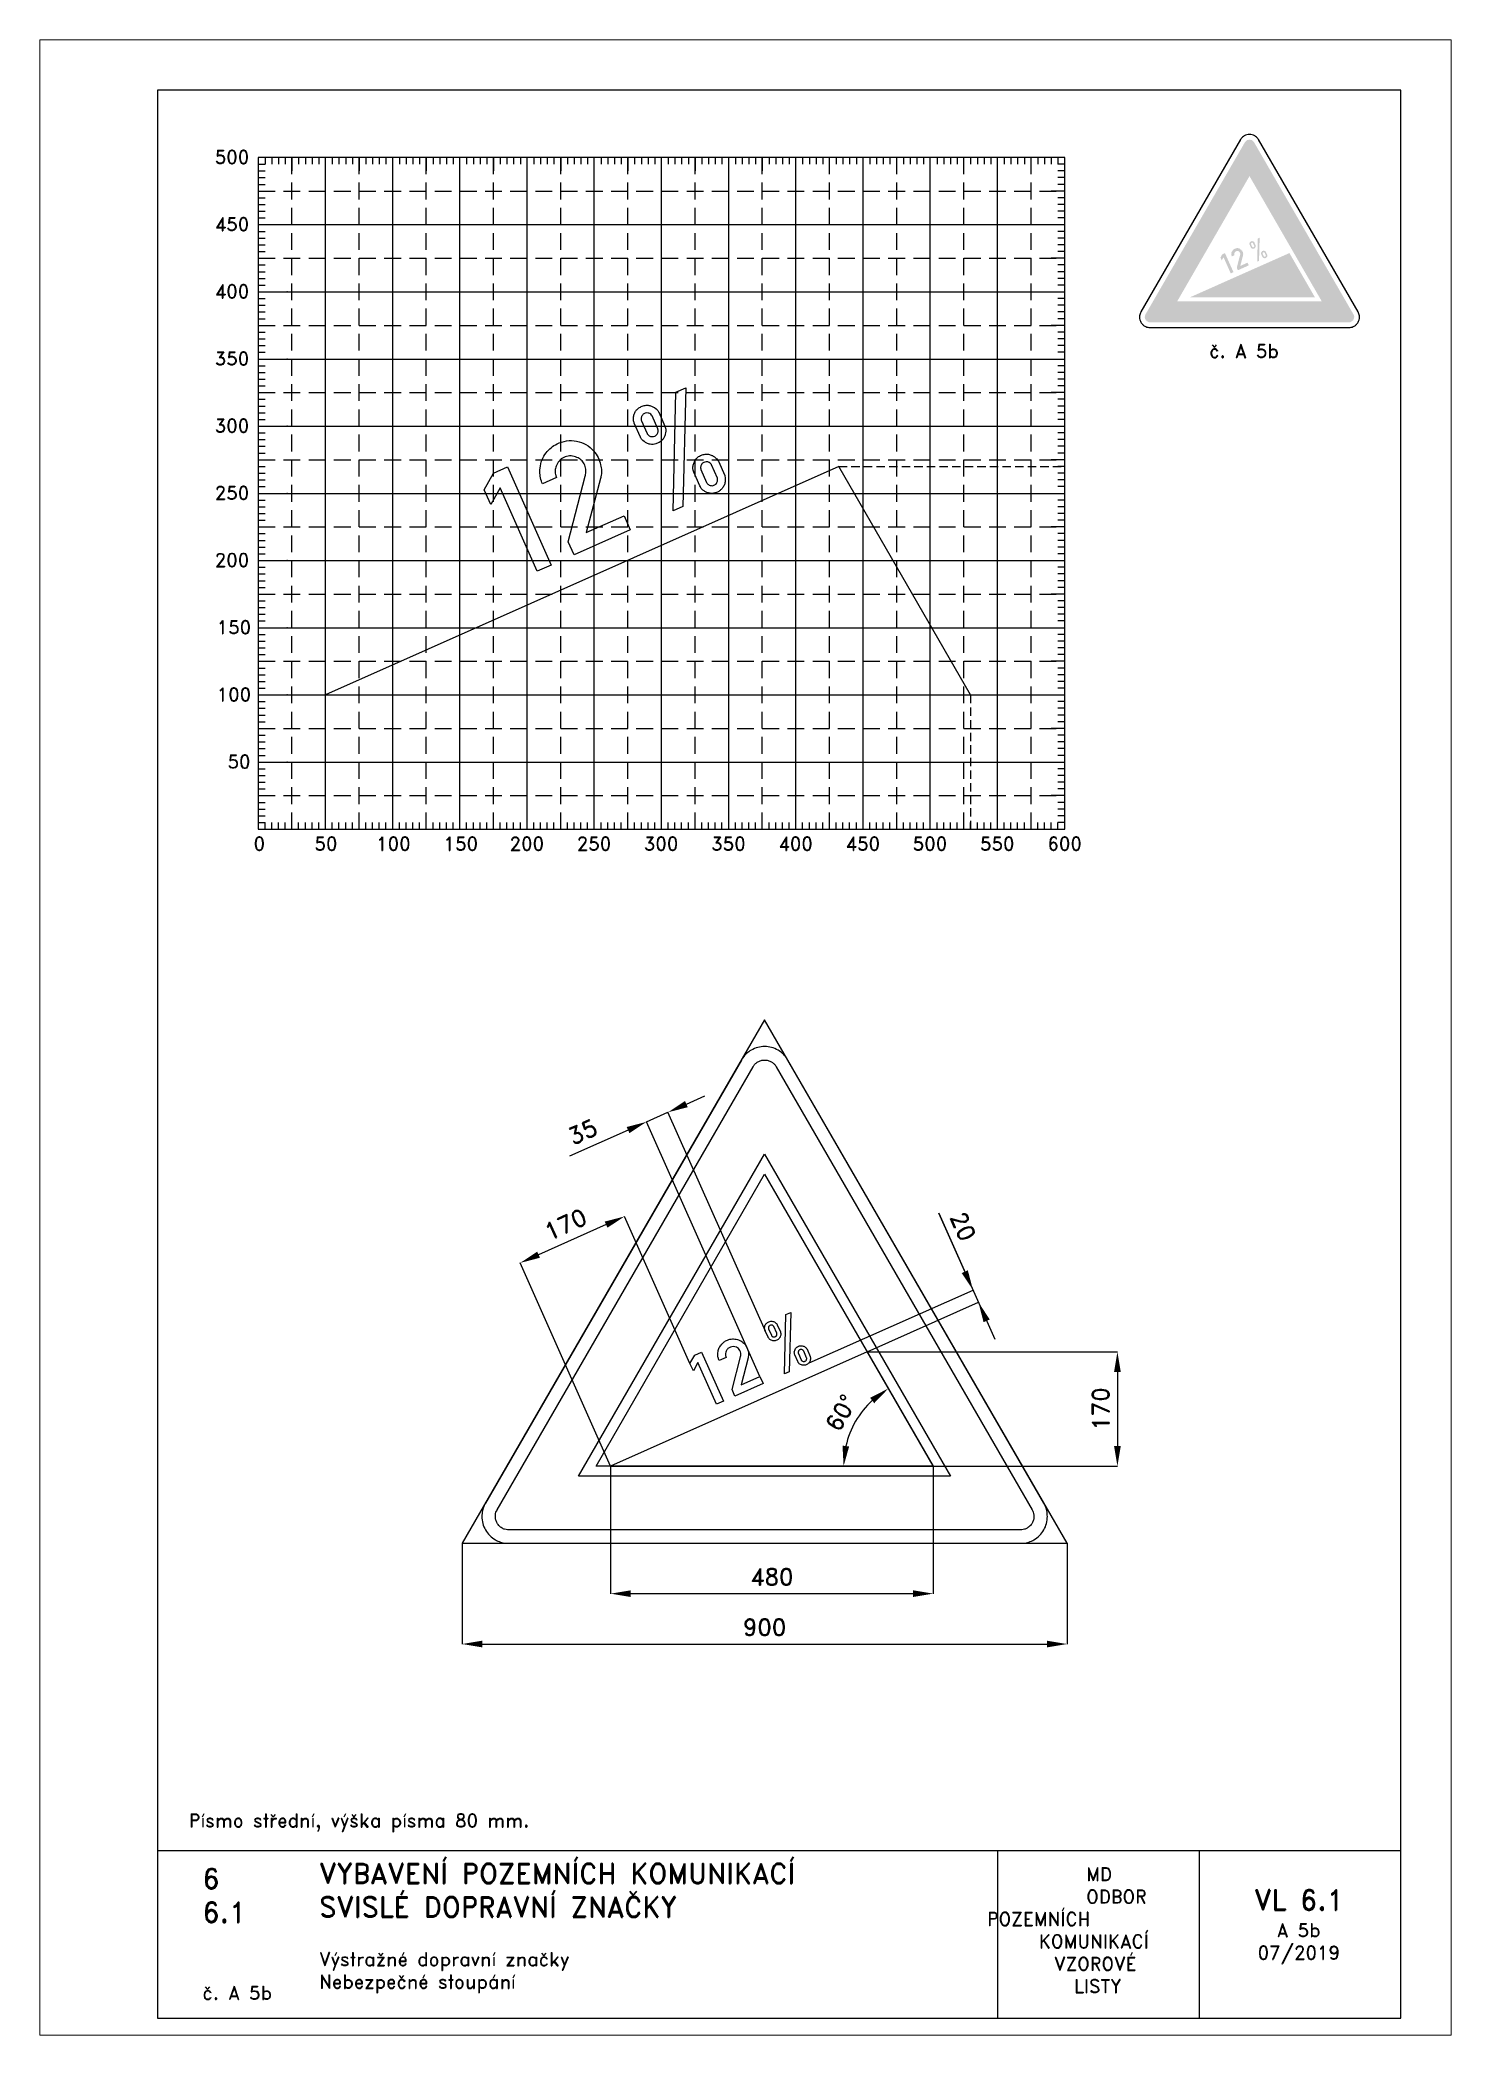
# Paper-space layout 'A 5b' of a CAD drawing. Header units: millimetres. Extents: x 0 to 210, y 0 to 297.
# The model-space entities are those that its viewports show. They can reach past a viewport. Long polylines and large blocks are cut down to what shows.
import ezdxf

# ---------------------------------------------------------------- set-up
doc = ezdxf.new("R2010")
doc.units = ezdxf.units.MM
doc.header["$LTSCALE"] = 5
doc.linetypes.add('ČÁRKOVANÁX2', pattern=[1.5, 1, -0.5])
for name, color, linetype in [('Kóty', 2, 'Continuous'), ('Pomocná', 2, 'Continuous'), ('Rozpiska', 7, 'Continuous'), ('Značka', 7, 'Continuous')]:
    doc.layers.add(name, color=color, linetype=linetype)
doc.layers.add('Rámeček', color=6, linetype='Continuous', plot=False)
doc.styles.get("Standard").update_dxf_attribs({"font": 'romand.shx', "height": 25})
doc.dimstyles.get("Standard").update_dxf_attribs({"dimtxt": 25, "dimasz": 30, "dimexe": 0.18, "dimexo": 0.0625, "dimgap": 12.5, "dimtad": 1, "dimdec": 0, "dimzin": 0, "dimdsep": 46, "dimtxsty": 'Standard', "dimcen": 0.09, "dimadec": 0, "dimazin": 0, "dimtfac": 1, "dimtdec": 0, "dimtofl": 0, "dimtmove": 0, "dimatfit": 3, "dimfxl": 1, "dimtolj": 1, "dimtzin": 0, "dimarcsym": 0})

psp = doc.layouts.new('A 5b')

# ---------------------------------------------------------------- texts
at = {"layer": 'Pomocná', "char_height": 2, "attachment_point": 1}
for s, insert in [('\\pi1.41968;500', (24.59, 280.57)), ('\\pi1.41968;450', (24.59, 270.57)), ('\\pi1.41968;400', (24.59, 260.57)), ('\\pi1.41968;350', (24.59, 250.57)), ('\\pi1.41968;300', (24.59, 240.57)), ('\\pi1.41968;250', (24.59, 230.57)), ('\\pi1.41968;200', (24.59, 220.57)), ('\\pi1.70539;150', (24.59, 210.57)), ('\\pi1.70539;100', (24.59, 200.57)), ('\\pi3.32444;50', (24.59, 190.57)), ('\\pi2.6146;0', (29.18, 178.35)), ('\\pi1.66222;50', (39.19, 178.35)), ('\\pi0.85269;100', (49.18, 178.35)), ('\\pi0.85269;150', (59.21, 178.35)), ('\\pi0.70984;200', (69.18, 178.35)), ('\\pi0.70984;250', (79.17, 178.35)), ('\\pi0.70984;300', (89.16, 178.35)), ('\\pi0.70984;350', (99.18, 178.35)), ('\\pi0.70984;400', (109.17, 178.35)), ('\\pi0.70984;450', (119.18, 178.35)), ('\\pi0.70984;500', (129.17, 178.35)), ('\\pi0.70984;550', (139.18, 178.35)), ('\\pi0.75746;600', (149.17, 178.35))]:
    psp.add_mtext_dynamic_manual_height_columns(s, width=6.5625, gutter_width=100, heights=[0], dxfattribs=dict(at, insert=insert))
at = {"layer": 'Rozpiska', "color": 7, "attachment_point": 1}
for s, width, heights, insert, char_height in [('{\\C6;č. A 5b}', 12.0077, [2.67], (174, 251.69), 2), ('Písmo střední, výška písma 80 mm.', 62.019, [0], (22.18, 32.94), 2), ('6', 149.0422, [0], (24.17, 24.77), 3), ('{\\C6;VYBAVENÍ POZEMNÍCH KOMUNIKACÍ\\P}SVISLÉ DOPRAVNÍ ZNAČKY{\\H1.34524x; }', 149.0422, [0], (41.56, 25.56), 3), ('\\pi14.7414;{\\C6;MD\\P\\pi2.36044;}ODBOR POZEMNÍCH{\\H1.57143x; }\\P\\pi7.69378;KOMUNIKACÍ{\\H1.5x; }\\P\\pi9.97949;{\\C6;VZOROVÉ\\H1.47619x; \\H0.67742x;\\P\\pi12.93187;LISTY\\H1.26984x; }', 33.1018, [0], (140.95, 24.95), 2), ('\\pi1.03113;{\\H1.5x;\\C6;VL 6.1\\P\\pi4.41206;\\H0.66667x;A 5b\\H1.66666x; \\H0.6x;\\P\\pi1.5549;07/2019\\H1.80159x; }', 16.0623, [0], (179.66, 21.61), 2), ('6.1', 149.0422, [0], (24.17, 19.78), 3), ('{\\C6;Výstražné dopravní značky\\P}Nebezpečné stoupání{\\H1.83333x; }', 149.0422, [0], (41.56, 12.29), 2), ('{\\C6;č. A 5b}', 12.3298, [2.67], (24.17, 7.28), 2)]:
    psp.add_mtext_dynamic_manual_height_columns(s, width=width, gutter_width=100, heights=heights, dxfattribs=dict(at, insert=insert, char_height=char_height))

msp = doc.modelspace()

# ---------------------------------------------------------------- texts
at = {"layer": 'Kóty', "char_height": 25, "attachment_point": 5}
for s, insert, rotation in [('\\A1;35', (150, 612.5), 23.9966), ('\\A1;170', (124.4, 474.9), 23.9986), ('\\A1;20', (715.9, 471.8), 293.9986)]:
    msp.add_mtext(s, dxfattribs=dict(at, insert=insert, rotation=rotation))

# ---------------------------------------------------------------- blocks, each defined once
blk = doc.blocks.new('*D0')
at = {"layer": 'Defpoints', "color": 0, "transparency": 16777216}
for p in [(-29.3, 0.1), (870.7, 0.1), (870.7, -149.9)]:
    blk.add_point(p, dxfattribs=at)
at = {"layer": 'Kóty', "color": 0, "lineweight": -2, "transparency": 16777216}
for p, q in [((-29.3, 0), (-29.3, -150.1)), ((870.7, 0), (870.7, -150.1)), ((0.7, -149.9), (840.7, -149.9))]:
    blk.add_line(p, q, dxfattribs=at)
at = {"layer": 'Kóty', "color": 0, "transparency": 16777216}
for points in [[(0.7, -144.9), (0.7, -154.9), (-29.3, -149.9)], [(840.7, -144.9), (840.7, -154.9), (870.7, -149.9)]]:
    blk.add_solid(points, dxfattribs=at)
at = {"layer": 'Kóty', "color": 0, "transparency": 16777216, "insert": (420.7, -124.9), "char_height": 25, "attachment_point": 5}
blk.add_mtext('\\A1;900', dxfattribs=at)
blk = doc.blocks.new('*D1')
at = {"layer": 'Defpoints', "color": 0, "transparency": 16777216}
for p in [(573.4, 285), (671.5, 115), (945.7, 115)]:
    blk.add_point(p, dxfattribs=at)
at = {"layer": 'Kóty', "color": 0, "lineweight": -2, "transparency": 16777216}
for p, q in [((573.4, 285), (945.9, 285)), ((945.7, 255), (945.7, 145)), ((671.6, 115), (945.9, 115))]:
    blk.add_line(p, q, dxfattribs=at)
at = {"layer": 'Kóty', "color": 0, "transparency": 16777216}
for points in [[(940.7, 255), (950.7, 255), (945.7, 285)], [(940.7, 145), (950.7, 145), (945.7, 115)]]:
    blk.add_solid(points, dxfattribs=at)
at = {"layer": 'Kóty', "color": 0, "transparency": 16777216, "insert": (920.7, 200), "char_height": 25, "attachment_point": 5, "rotation": 90}
blk.add_mtext('\\A1;170', dxfattribs=at)
blk = doc.blocks.new('*D2')
at = {"layer": 'Defpoints', "color": 0, "transparency": 16777216}
for p in [(191.5, 115), (671.5, 115), (671.5, -74.9)]:
    blk.add_point(p, dxfattribs=at)
at = {"layer": 'Kóty', "color": 0, "lineweight": -2, "transparency": 16777216}
for p, q in [((191.5, 114.9), (191.5, -75.1)), ((671.5, 114.9), (671.5, -75.1)), ((221.5, -74.9), (641.5, -74.9))]:
    blk.add_line(p, q, dxfattribs=at)
at = {"layer": 'Kóty', "color": 0, "transparency": 16777216}
for points in [[(221.5, -69.9), (221.5, -79.9), (191.5, -74.9)], [(641.5, -69.9), (641.5, -79.9), (671.5, -74.9)]]:
    blk.add_solid(points, dxfattribs=at)
at = {"layer": 'Kóty', "color": 0, "transparency": 16777216, "insert": (431.5, -49.9), "char_height": 25, "attachment_point": 5}
blk.add_mtext('\\A1;480', dxfattribs=at)
blk = doc.blocks.new('*D3')
at = {"layer": 'Defpoints', "color": 0, "transparency": 16777216}
for p in [(573.4, 285), (569.4, 200.7), (191.5, 115), (671.5, 115), (671.5, 115)]:
    blk.add_point(p, dxfattribs=at)
at = {"layer": 'Kóty', "color": 0, "lineweight": -2, "transparency": 16777216}
blk.add_arc((671.5, 115), 133.3, 132.9189, 167.081, dxfattribs=at)
at = {"layer": 'Kóty', "color": 0, "transparency": 16777216}
for points in [[(577.8, 216.7), (583.7, 208.6), (604.9, 230.5)], [(546.5, 144.2), (536.6, 145.4), (538.2, 115)]]:
    blk.add_solid(points, dxfattribs=at)
at = {"layer": 'Kóty', "color": 0, "transparency": 16777216, "insert": (534.4, 194.2), "char_height": 25, "attachment_point": 5, "rotation": 59.9999}
blk.add_mtext('\\A1;60°', dxfattribs=at)

# ---------------------------------------------------------------- dimensions: what is measured, and where the dimension line sits
at = {"layer": 'Kóty'}
dim = msp.add_angular_dim_2l(base=(569.4, 200.7), line1=((671.5, 115), (573.4, 285)), line2=((191.5, 115), (671.5, 115)), dimstyle='Standard', dxfattribs=at)
dim.commit()
dim.dimension.update_dxf_attribs({"geometry": '*D3', "text_midpoint": (534.4, 194.2)})
dim = msp.add_linear_dim(base=(945.7, 115), p1=(573.4, 285), p2=(671.5, 115), angle=90, dimstyle='Standard', dxfattribs=at)
dim.commit()
dim.dimension.update_dxf_attribs({"geometry": '*D1', "text_midpoint": (920.7, 200)})
for base, p1, p2, picture, middle in [((671.5, -74.9), (191.5, 115), (671.5, 115), '*D2', (431.5, -49.9)), ((870.7, -149.9), (-29.3, 0.1), (870.7, 0.1), '*D0', (420.7, -124.9))]:
    dim = msp.add_linear_dim(base=base, p1=p1, p2=p2, dimstyle='Standard', dxfattribs=at)
    dim.commit()
    dim.dimension.update_dxf_attribs({"geometry": picture, "text_midpoint": middle})

# ---------------------------------------------------------------- linework, layer by layer
at = {"layer": 'Kóty'}
for p, q in [((304.2, 653.8), (331.6, 666)), ((413.6, 248.3), (244.8, 627.5)), ((421.8, 315.9), (276.8, 641.8)), ((217.4, 615.2), (130.2, 576.3)), ((309.6, 267.7), (212.1, 486.7)), ((679.7, 491.6), (763.3, 303.9)), ((718.6, 404.4), (679.7, 491.6)), ((184.8, 474.4), (84.3, 429.6)), ((191.5, 115), (56.8, 417.6)), ((487.2, 268.5), (730.9, 377)), ((573.4, 285), (739.1, 358.8))]:
    msp.add_line(p, q, dxfattribs=at)
msp.add_lwpolyline([(244.9, 627.4), (276.8, 641.6)], dxfattribs=at)
for points in [[(302.2, 658.4), (306.3, 649.2), (276.8, 641.6)], [(215.4, 619.7), (219.5, 610.6), (244.9, 627.4)], [(182.7, 478.9), (186.8, 469.8), (212.2, 486.6)], [(82.3, 434.2), (86.3, 425.1), (56.9, 417.4)], [(723.1, 406.4), (714, 402.3), (730.8, 377)], [(755.7, 333.3), (746.5, 329.2), (738.9, 358.7)]]:
    msp.add_solid(points, dxfattribs=at)
at = {"layer": 'Značka', "color": 6, "linetype": 'ČÁRKOVANÁX2', "ltscale": 2.5}
for points in [[(870.7, 0.1), (420.7, 779.5), (-29.3, 0.1)], [(169.9, 115), (420.7, 549.4), (671.5, 115)]]:
    msp.add_lwpolyline(points, close=True, dxfattribs=at)
at = {"layer": 'Značka', "color": 5}
for points in [[(836.1, 60), (455.4, 719.4), (454.2, 721.2, 0.010748), (453.1, 722.9, 0.055773), (447.5, 729.2, 0.055979), (440.7, 734.1, 0.069561), (431.1, 738.1, 0.069791), (420.7, 739.4, 0.069502), (410.4, 738.1, 0.067732), (400.7, 734.1, 0.055944), (393.9, 729.2, 0.061133), (388.4, 722.9, 0.012257), (387.2, 721.2), (386.1, 719.4), (5.4, 60, 0.003576), (4.4, 58.1, 0.010722), (3.5, 56.3, 0.055711), (0.8, 48.4, 0.055985), (0, 40, 0.069591), (1.3, 29.6, 0.069767), (5.4, 20, 0.069481), (11.7, 11.7, 0.067775), (20, 5.4, 0.055964), (27.6, 1.9, 0.061097), (35.8, 0.2, 0.01224), (37.9, 0.1, 0.004081), (40, 0), (801.4, 0, 0.003581), (803.5, 0.1, 0.010743), (805.6, 0.2, 0.055797), (813.8, 1.9, 0.055991), (821.4, 5.4, 0.069582), (829.8, 11.7, 0.069787), (836.1, 20, 0.069497), (840.1, 29.6, 0.067792), (841.4, 40, 0.055928), (840.6, 48.4, 0.060939), (838, 56.3), (837.1, 58.1), (836.1, 60)], [(421.2, 317.2), (421.1, 317.7), (420.9, 318.2, -0.046851), (420.7, 319.8, -0.0422), (420.7, 321.4, -0.062855), (421.2, 323.9, -0.069999), (422.3, 326.1, -0.067461), (423.8, 327.9, -0.059915), (425.8, 329.3, -0.072652), (428.6, 330.4, -0.081725), (431.5, 330.5, -0.070068), (434, 330, -0.061083), (436.3, 328.9), (437.6, 327.8, -0.053245), (438.7, 326.6), (439, 326.2), (439.2, 325.8), (439.4, 325.6), (439.5, 325.3), (444.1, 314.9), (444.2, 314.6), (444.3, 314.3, -0.046062), (444.6, 312.8, -0.039721), (444.7, 311.2, -0.055107), (444.4, 309, -0.05969), (443.6, 306.9, -0.061736), (442.3, 305, -0.060308), (440.6, 303.4, -0.047157), (439.1, 302.5), (437.4, 301.9, -0.058403), (435.2, 301.5, -0.061911), (433, 301.6, -0.066264), (430.6, 302.3, -0.060952), (428.5, 303.6), (427.6, 304.4), (426.8, 305.4), (426.4, 305.9), (426.1, 306.4), (426, 306.6), (425.8, 306.9), (421.2, 317.2)], [(376.5, 219.3), (372.2, 229), (384.8, 277.7), (384.9, 278.5), (385.1, 279.2, 0.082994), (385.2, 283.1, 0.094403), (383.9, 286.9, 0.09216), (381.7, 289.8, 0.084059), (378.7, 291.8, 0.098146), (374.3, 292.8, 0.106032), (369.9, 292.1, 0.106168), (366.1, 289.9, 0.099948), (363.5, 286.2, 0.083736), (362.5, 282.7, 0.091648), (362.7, 279.1, 0.02614), (363, 277.9), (363.4, 276.8), (353, 272.1), (352.6, 273.1), (352.2, 274.1, -0.059426), (351.1, 278.9, -0.058234), (351.2, 283.8, -0.07215), (352.6, 289.9, -0.072234), (355.8, 295.2, -0.061487), (359.4, 299, -0.059942), (363.8, 301.8, -0.08306), (370.9, 304, -0.087039), (378.3, 303.8, -0.08778), (385.4, 301.3, -0.087808), (391.1, 296.5, -0.068503), (394.3, 291.7, -0.062434), (396.2, 286.2, -0.050701), (396.8, 281.8, -0.061844), (396.4, 277.4), (396.3, 276.7), (396.1, 276), (385.6, 235.8), (413.6, 248.3), (418.3, 237.8), (376.5, 219.3)], [(426.6, 319.1), (430.7, 310), (430.8, 309.7), (431, 309.4), (431.6, 308.5, 0.071801), (432.4, 307.8, 0.080224), (433.4, 307.4), (434.5, 307.2), (435.5, 307.3), (436.5, 307.6, 0.071653), (437.5, 308.2, 0.0758), (438.3, 309.1, 0.060184), (438.7, 309.9, 0.051665), (438.9, 310.9, 0.043652), (439, 311.6, 0.050947), (438.9, 312.4), (438.9, 312.7), (438.8, 312.9), (434.5, 322.6), (434.3, 322.9), (434.1, 323.2), (433.5, 323.8), (432.8, 324.4, 0.075642), (431.6, 324.8), (430.4, 324.8), (429.4, 324.7), (428.4, 324.3, 0.074417), (427.5, 323.5, 0.069348), (426.8, 322.6, 0.051936), (426.5, 321.8, 0.054037), (426.4, 320.9, 0.034093), (426.3, 320.4, 0.03747), (426.4, 319.9), (426.5, 319.5), (426.6, 319.1)], [(465.5, 280.7), (465.3, 281.5), (465.1, 282.3, -0.07167), (464.9, 284.8, -0.065037), (465.5, 287.2, -0.072567), (466.7, 289.8, -0.074231), (468.6, 291.8, -0.078884), (471.2, 293.4, -0.080181), (474.1, 294.1, -0.068222), (476.6, 294, -0.067278), (479, 293.3, -0.05778), (481, 292.2, -0.050637), (482.6, 290.6), (483.1, 290.1), (483.5, 289.4), (483.7, 289.1), (483.8, 288.8), (488.5, 278.3), (488.6, 278), (488.7, 277.7, -0.052347), (489, 276, -0.045284), (488.9, 274.2, -0.066058), (488.3, 271.5, -0.074156), (487.1, 269.2, -0.063467), (485.5, 267.5, -0.057064), (483.6, 266.2, -0.0604), (481.3, 265.3, -0.067494), (478.9, 265, -0.067252), (476.5, 265.3, -0.057959), (474.3, 266.2, -0.059466), (472.3, 267.4, -0.082699), (470.8, 269.2), (470.4, 269.8), (470.1, 270.5), (465.5, 280.7)], [(470.9, 282.7), (475.1, 273.1), (475.3, 272.8), (475.5, 272.4, 0.091383), (476.5, 271.5, 0.081237), (477.8, 270.9, 0.085157), (479.2, 270.7, 0.092406), (480.6, 271, 0.095659), (481.8, 271.8, 0.087624), (482.8, 273, 0.071388), (483.2, 274.2, 0.074792), (483.3, 275.4), (483.3, 275.7), (483.2, 276), (483.2, 276.2), (483.1, 276.3), (478.8, 286.1), (478.6, 286.4), (478.4, 286.7, 0.067643), (477.9, 287.4), (477.1, 287.9), (476, 288.3), (474.8, 288.5), (473.7, 288.3, 0.07321), (472.6, 287.8, 0.078316), (471.6, 286.9, 0.080445), (471, 285.8, 0.059938), (470.7, 284.9, 0.046504), (470.6, 283.9, 0.02775), (470.7, 283.4, 0.046027), (470.8, 283), (470.8, 282.8), (470.9, 282.7)]]:
    msp.add_lwpolyline(points, format="xyb", dxfattribs=at)
at = {"layer": 'Značka', "color": 1}
msp.add_lwpolyline([(801.4, 20), (40, 20, -0.003586), (39, 20, -0.010756), (37.9, 20.1, -0.05582), (33.8, 20.9, -0.05597), (30, 22.7, -0.06955), (25.8, 25.8, -0.069786), (22.7, 30, -0.069503), (20.7, 34.8, -0.067814), (20, 40, -0.055933), (20.4, 44.2, -0.060881), (21.7, 48.1, -0.012187), (22.2, 49.1, -0.00406), (22.7, 50), (403.4, 709.4), (404, 710.3), (404.5, 711.2, -0.055851), (407.3, 714.3, -0.05603), (410.7, 716.7, -0.069574), (415.5, 718.8, -0.069723), (420.7, 719.4, -0.069439), (425.9, 718.8, -0.067755), (430.7, 716.7, -0.055971), (434.1, 714.3, -0.061159), (436.9, 711.2), (437.5, 710.3), (438, 709.4), (818.8, 50), (819.2, 49.1), (819.7, 48.1, -0.055637), (821, 44.2, -0.055928), (821.4, 40, -0.069571), (820.8, 34.8, -0.069825), (818.8, 30, -0.069532), (815.6, 25.8, -0.067733), (811.4, 22.7, -0.055923), (807.6, 20.9, -0.061121), (803.5, 20.1, -0.012253), (802.5, 20, -0.004086), (801.4, 20)], format="xyb", dxfattribs=at)
msp.add_lwpolyline([(143.9, 100), (420.7, 579.4), (697.5, 100), (143.9, 100)], dxfattribs=at)
at = {"layer": 'Značka', "color": 5}
for points in [[(450.2, 252.1), (452.3, 340.4), (459.5, 343.6), (457.3, 255.2), (450.2, 252.1)], [(191.5, 115), (671.5, 115), (573.4, 285), (191.5, 115)], [(349.1, 207), (321.5, 269), (314.6, 256.6), (309.6, 267.7), (316.6, 280.2), (326.9, 284.8), (359.5, 211.7), (349.1, 207)]]:
    msp.add_lwpolyline(points, dxfattribs=at)

msp.set_redraw_order([(e.dxf.handle, doc.entitydb.next_handle()) for e in msp.query("TEXT MTEXT ATTDEF DIMENSION ARC_DIMENSION")])  # texts and dimensions are drawn at this point

# ---------------------------------------------------------------- hatches: boundary and pattern name
at = {"layer": 'Značka'}
h = psp.add_hatch(color=10, dxfattribs=at)
h.dxf.hatch_style = 1
h.paths.add_polyline_path([(169.24, 258.08), (180, 276.72), (190.76, 258.08)], flags=16)
edge = h.paths.add_edge_path()
edge.add_line((194.81, 254.96), (165.19, 254.96))
edge.add_arc((165.28, 257.8), 2.84, 267.4279, 268.2497, ccw=False)
edge.add_arc((165.2, 255.91), 0.947, 264.9636, 267.4286, ccw=False)
edge.add_arc((165.18, 255.69), 0.729, 252.0002, 264.7801, ccw=False)
edge.add_arc((165.18, 255.7), 0.731, 239.2368, 252.0508, ccw=False)
edge.add_arc((165.16, 255.71), 0.734, 224.9741, 240.8881, ccw=False)
edge.add_arc((165.16, 255.71), 0.732, 209.0808, 225.0485, ccw=False)
edge.add_arc((165.15, 255.73), 0.734, 194.8816, 210.7849, ccw=False)
edge.add_arc((165.17, 255.73), 0.753, 179.4178, 194.9358, ccw=False)
edge.add_arc((165.15, 255.76), 0.733, 168.2202, 181.0258, ccw=False)
edge.add_arc((165.09, 255.77), 0.668, 154.3449, 168.2807, ccw=False)
edge.add_arc((165.24, 255.71), 0.836, 152.5643, 155.3573, ccw=False)
edge.add_arc((166.73, 254.94), 2.51, 151.6364, 152.5668, ccw=False)
edge.add_line((164.52, 256.13), (179.33, 281.78))
edge.add_line((179.33, 281.78), (179.35, 281.81))
edge.add_line((179.35, 281.81), (179.37, 281.84))
edge.add_arc((179.97, 281.42), 0.728, 132.0175, 144.8044, ccw=False)
edge.add_arc((179.97, 281.42), 0.731, 119.2221, 132.0499, ccw=False)
edge.add_arc((179.99, 281.43), 0.734, 104.9611, 120.8806, ccw=False)
edge.add_arc((179.99, 281.43), 0.732, 89.0816, 105.0351, ccw=False)
edge.add_arc((180.01, 281.43), 0.734, 74.8911, 90.7799, ccw=False)
edge.add_arc((180.01, 281.41), 0.754, 59.4433, 74.9479, ccw=False)
edge.add_arc((180.03, 281.42), 0.733, 48.2326, 61.0468, ccw=False)
edge.add_arc((180.08, 281.47), 0.665, 34.2949, 48.2941, ccw=False)
edge.add_line((180.63, 281.84), (180.65, 281.81))
edge.add_line((180.65, 281.81), (180.67, 281.78))
edge.add_line((180.67, 281.78), (195.48, 256.13))
edge.add_line((195.48, 256.13), (195.5, 256.1))
edge.add_line((195.5, 256.1), (195.52, 256.06))
edge.add_arc((194.85, 255.75), 0.731, 12.0134, 24.7513, ccw=False)
edge.add_arc((194.85, 255.75), 0.732, -0.7539, 12.0504, ccw=False)
edge.add_arc((194.85, 255.73), 0.734, -15.0136, 0.9053, ccw=False)
edge.add_arc((194.85, 255.73), 0.731, 329.0775, 345.0543, ccw=False)
edge.add_arc((194.84, 255.71), 0.733, 314.8753, 330.7852, ccw=False)
edge.add_arc((194.82, 255.73), 0.754, 299.4286, 314.9281, ccw=False)
edge.add_arc((194.82, 255.7), 0.733, 288.2355, 301.0387, ccw=False)
edge.add_arc((194.84, 255.63), 0.665, 274.3079, 288.2985, ccw=False)
edge.add_arc((194.81, 255.8), 0.831, 272.5156, 275.3236, ccw=False)
edge.add_arc((194.74, 257.45), 2.49, 271.5795, 272.516, ccw=False)
h = psp.add_hatch(color=249, dxfattribs=at)
h.dxf.hatch_style = 1
edge = h.paths.add_edge_path()
edge.add_line((181.74, 265.1), (181.73, 265.14))
edge.add_line((181.73, 265.14), (181.73, 265.17))
edge.add_arc((182.05, 265.23), 0.335, 175.3048, 191.7023, ccw=False)
edge.add_arc((182.09, 265.23), 0.374, 160.5496, 175.4341, ccw=False)
edge.add_arc((182.1, 265.24), 0.38, 145.8238, 162.4258, ccw=False)
edge.add_arc((182.09, 265.25), 0.371, 128.8713, 145.8527, ccw=False)
edge.add_arc((182.1, 265.25), 0.372, 112.4992, 130.5408, ccw=False)
edge.add_arc((182.1, 265.26), 0.367, 94.3036, 112.6404, ccw=False)
edge.add_arc((182.11, 265.27), 0.361, 80.6014, 96.2125, ccw=False)
edge.add_arc((182.11, 265.26), 0.364, 65.1456, 80.5414, ccw=False)
edge.add_arc((182.11, 265.24), 0.382, 53.1517, 66.3791, ccw=False)
edge.add_arc((182.08, 265.2), 0.436, 41.6904, 53.2856, ccw=False)
edge.add_line((182.41, 265.49), (182.43, 265.47))
edge.add_line((182.43, 265.47), (182.44, 265.44))
edge.add_line((182.44, 265.44), (182.45, 265.43))
edge.add_line((182.45, 265.43), (182.45, 265.42))
edge.add_line((182.45, 265.42), (182.64, 265.01))
edge.add_line((182.64, 265.01), (182.64, 265))
edge.add_line((182.64, 265), (182.64, 264.99))
edge.add_arc((182.33, 264.9), 0.329, 3.7894, 15.7754, ccw=False)
edge.add_arc((182.27, 264.89), 0.383, -6.5694, 3.8017, ccw=False)
edge.add_arc((182.25, 264.89), 0.404, 339.8988, 355.0163, ccw=False)
edge.add_arc((182.29, 264.87), 0.357, 323.0037, 339.9679, ccw=False)
edge.add_arc((182.3, 264.86), 0.348, 310.2234, 324.7495, ccw=False)
edge.add_arc((182.27, 264.89), 0.391, 297.4635, 310.5275, ccw=False)
edge.add_arc((182.26, 264.89), 0.397, 284.8365, 298.6623, ccw=False)
edge.add_arc((182.27, 264.84), 0.352, 269.3587, 284.8037, ccw=False)
edge.add_arc((182.26, 264.84), 0.349, 255.3839, 270.7736, ccw=False)
edge.add_arc((182.28, 264.9), 0.411, 242.017, 255.2854, ccw=False)
edge.add_arc((182.25, 264.88), 0.381, 230.3116, 243.9243, ccw=False)
edge.add_arc((182.18, 264.79), 0.269, 211.3894, 230.2997, ccw=False)
edge.add_line((181.95, 264.65), (181.93, 264.68))
edge.add_line((181.93, 264.68), (181.92, 264.71))
edge.add_line((181.92, 264.71), (181.74, 265.1))
edge = h.paths.add_edge_path(flags=16)
edge.add_line((181.95, 265.18), (182.12, 264.81))
edge.add_line((182.12, 264.81), (182.12, 264.79))
edge.add_line((182.12, 264.79), (182.13, 264.78))
edge.add_arc((182.25, 264.87), 0.145, 215.4276, 236.3131)
edge.add_arc((182.26, 264.88), 0.166, 236.2501, 254.8275)
edge.add_arc((182.27, 264.88), 0.165, 252.2703, 271.74)
edge.add_arc((182.27, 264.87), 0.15, 271.6543, 292.7722)
edge.add_arc((182.27, 264.87), 0.154, 290.8743, 312.7313)
edge.add_arc((182.26, 264.88), 0.17, 312.7377, 332.7686)
edge.add_arc((182.27, 264.89), 0.166, 330.5145, 346.8476)
edge.add_arc((182.28, 264.88), 0.157, 346.8714, 363.9807)
edge.add_line((182.43, 264.89), (182.43, 264.91))
edge.add_line((182.43, 264.91), (182.43, 264.92))
edge.add_line((182.43, 264.92), (182.43, 264.93))
edge.add_line((182.43, 264.93), (182.43, 264.93))
edge.add_line((182.43, 264.93), (182.26, 265.31))
edge.add_line((182.26, 265.31), (182.25, 265.33))
edge.add_line((182.25, 265.33), (182.25, 265.34))
edge.add_arc((182.14, 265.26), 0.129, 33.7716, 49.2508)
edge.add_line((182.22, 265.36), (182.19, 265.38))
edge.add_line((182.19, 265.38), (182.15, 265.4))
edge.add_line((182.15, 265.4), (182.1, 265.4))
edge.add_line((182.1, 265.4), (182.06, 265.4))
edge.add_arc((182.11, 265.25), 0.158, 107.1933, 123.9418)
edge.add_arc((182.1, 265.24), 0.16, 122.5365, 140.4487)
edge.add_arc((182.1, 265.25), 0.154, 140.0702, 158.4672)
edge.add_arc((182.1, 265.24), 0.161, 156.9399, 170.6602)
edge.add_arc((182.15, 265.23), 0.21, 170.7277, 181.378)
edge.add_arc((182.11, 265.23), 0.165, 179.9872, 186.3454)
edge.add_arc((182.04, 265.22), 0.0973, 186.4062, 196.9473)
edge.add_line((181.95, 265.19), (181.95, 265.19))
edge.add_line((181.95, 265.19), (181.95, 265.18))
h.paths.add_polyline_path([(181.15, 263.99), (181.23, 267.42), (181.51, 267.55), (181.42, 264.11)])
edge = h.paths.add_edge_path()
edge.add_line((180.02, 266.52), (180.01, 266.54))
edge.add_line((180.01, 266.54), (180.01, 266.56))
edge.add_arc((180.33, 266.65), 0.337, 184.1091, 194.8388, ccw=False)
edge.add_arc((180.37, 266.65), 0.376, 174.429, 184.0947, ccw=False)
edge.add_arc((180.39, 266.66), 0.39, 161.4073, 175.7938, ccw=False)
edge.add_arc((180.35, 266.67), 0.348, 145.4679, 161.4842, ccw=False)
edge.add_arc((180.35, 266.68), 0.343, 131.7508, 147.1883, ccw=False)
edge.add_arc((180.38, 266.65), 0.388, 117.8983, 131.6135, ccw=False)
edge.add_arc((180.39, 266.64), 0.402, 102.8851, 119.5066, ccw=False)
edge.add_arc((180.39, 266.69), 0.354, 84.3371, 103.0257, ccw=False)
edge.add_arc((180.4, 266.69), 0.352, 70.0953, 86.1274, ccw=False)
edge.add_arc((180.38, 266.64), 0.406, 55.8799, 69.8618, ccw=False)
edge.add_line((180.6, 266.98), (180.66, 266.94))
edge.add_arc((180.45, 266.71), 0.31, 35.3131, 47.5044, ccw=False)
edge.add_line((180.7, 266.89), (180.71, 266.87))
edge.add_line((180.71, 266.87), (180.72, 266.86))
edge.add_line((180.72, 266.86), (180.73, 266.85))
edge.add_line((180.73, 266.85), (180.73, 266.84))
edge.add_line((180.73, 266.84), (180.91, 266.43))
edge.add_line((180.91, 266.43), (180.91, 266.42))
edge.add_line((180.91, 266.42), (180.92, 266.41))
edge.add_arc((180.61, 266.32), 0.326, 6.1083, 16.6575, ccw=False)
edge.add_arc((180.55, 266.31), 0.38, -2.9233, 6.1753, ccw=False)
edge.add_arc((180.53, 266.3), 0.398, 345.7774, 358.3943, ccw=False)
edge.add_arc((180.57, 266.29), 0.366, 332.1031, 345.7668, ccw=False)
edge.add_arc((180.56, 266.28), 0.362, 319.4805, 333.6114, ccw=False)
edge.add_arc((180.56, 266.29), 0.37, 305.7248, 319.5298, ccw=False)
edge.add_arc((180.55, 266.28), 0.369, 296.3844, 307.1839, ccw=False)
edge.add_line((180.72, 265.95), (180.65, 265.93))
edge.add_arc((180.54, 266.29), 0.377, 273.5156, 286.8854, ccw=False)
edge.add_arc((180.54, 266.27), 0.356, 259.1072, 273.2782, ccw=False)
edge.add_arc((180.53, 266.27), 0.361, 245.573, 260.7374, ccw=False)
edge.add_arc((180.55, 266.3), 0.394, 231.3891, 245.3409, ccw=False)
edge.add_line((180.3, 265.99), (180.27, 266.03))
edge.add_line((180.27, 266.03), (180.23, 266.06))
edge.add_line((180.23, 266.06), (180.22, 266.08))
edge.add_line((180.22, 266.08), (180.21, 266.1))
edge.add_line((180.21, 266.1), (180.2, 266.11))
edge.add_line((180.2, 266.11), (180.2, 266.12))
edge.add_line((180.2, 266.12), (180.02, 266.52))
edge = h.paths.add_edge_path(flags=16)
edge.add_line((180.23, 266.6), (180.39, 266.24))
edge.add_line((180.39, 266.24), (180.39, 266.23))
edge.add_line((180.39, 266.23), (180.4, 266.22))
edge.add_line((180.4, 266.22), (180.42, 266.19))
edge.add_arc((180.54, 266.28), 0.146, 220.3391, 236.7665)
edge.add_arc((180.53, 266.27), 0.133, 235.3858, 253.7325)
edge.add_line((180.49, 266.14), (180.54, 266.13))
edge.add_line((180.54, 266.13), (180.58, 266.14))
edge.add_line((180.58, 266.14), (180.61, 266.15))
edge.add_arc((180.55, 266.3), 0.161, 293.9625, 310.3561)
edge.add_arc((180.55, 266.29), 0.152, 310.2816, 327.6206)
edge.add_arc((180.56, 266.29), 0.153, 326.1118, 339.8883)
edge.add_arc((180.53, 266.3), 0.179, 339.9315, 351.7617)
edge.add_arc((180.53, 266.31), 0.177, 350.3695, 360.3674)
edge.add_arc((180.56, 266.31), 0.152, 0.3798, 12.0458)
edge.add_line((180.71, 266.34), (180.71, 266.35))
edge.add_line((180.71, 266.35), (180.7, 266.35))
edge.add_line((180.7, 266.35), (180.53, 266.73))
edge.add_line((180.53, 266.73), (180.53, 266.74))
edge.add_line((180.53, 266.74), (180.52, 266.75))
edge.add_line((180.52, 266.75), (180.5, 266.78))
edge.add_line((180.5, 266.78), (180.47, 266.8))
edge.add_arc((180.39, 266.66), 0.156, 61.009, 78.3118)
edge.add_line((180.42, 266.82), (180.38, 266.82))
edge.add_line((180.38, 266.82), (180.34, 266.81))
edge.add_line((180.34, 266.81), (180.3, 266.8))
edge.add_arc((180.38, 266.66), 0.154, 120.0105, 137.0342)
edge.add_arc((180.39, 266.65), 0.167, 137.1533, 153.0214)
edge.add_arc((180.38, 266.65), 0.163, 151.2715, 163.1637)
edge.add_arc((180.37, 266.65), 0.156, 163.1535, 175.5258)
edge.add_arc((180.36, 266.65), 0.146, 174.5223, 182.3329)
edge.add_arc((180.35, 266.65), 0.133, 182.1964, 190.7798)
edge.add_line((180.22, 266.63), (180.22, 266.61))
edge.add_line((180.22, 266.61), (180.23, 266.6))
edge = h.paths.add_edge_path()
edge.add_line((178.28, 262.71), (178.11, 263.09))
edge.add_line((178.11, 263.09), (178.6, 264.99))
edge.add_line((178.6, 264.99), (178.61, 265.02))
edge.add_line((178.61, 265.02), (178.61, 265.04))
edge.add_arc((178.16, 265.13), 0.465, 349.0866, 368.0638)
edge.add_arc((178.21, 265.14), 0.41, 7.7501, 29.3219)
edge.add_arc((178.22, 265.17), 0.387, 26.6537, 47.7157)
edge.add_arc((178.19, 265.14), 0.429, 47.5111, 66.7307)
edge.add_arc((178.17, 265.13), 0.449, 64.8645, 87.286)
edge.add_arc((178.17, 265.16), 0.413, 86.9404, 111.1507)
edge.add_arc((178.16, 265.16), 0.408, 109.0103, 133.2514)
edge.add_arc((178.18, 265.14), 0.438, 133.0874, 155.9179)
edge.add_arc((178.16, 265.13), 0.428, 153.5926, 172.7388)
edge.add_arc((178.12, 265.13), 0.383, 172.5492, 193.4948)
edge.add_arc((178.2, 265.14), 0.466, 192.0839, 198.0734)
edge.add_line((177.76, 265), (177.77, 264.95))
edge.add_line((177.77, 264.95), (177.37, 264.77))
edge.add_line((177.37, 264.77), (177.35, 264.81))
edge.add_line((177.35, 264.81), (177.34, 264.85))
edge.add_arc((178.09, 265.12), 0.803, 186.0472, 199.6506, ccw=False)
edge.add_arc((178.12, 265.12), 0.828, 172.7661, 186.0973, ccw=False)
edge.add_arc((178.13, 265.14), 0.842, 158.0053, 174.5122, ccw=False)
edge.add_arc((178.13, 265.15), 0.839, 141.5737, 158.0997, ccw=False)
edge.add_arc((178.14, 265.17), 0.829, 129.3204, 143.3945, ccw=False)
edge.add_arc((178.15, 265.16), 0.852, 115.6089, 129.3301, ccw=False)
edge.add_arc((178.18, 265.14), 0.877, 97.8625, 116.8548, ccw=False)
edge.add_arc((178.18, 265.18), 0.84, 78.131, 98.0287, ccw=False)
edge.add_arc((178.21, 265.18), 0.833, 60.073, 80.1392, ccw=False)
edge.add_arc((178.21, 265.18), 0.829, 40.1335, 60.206, ccw=False)
edge.add_arc((178.23, 265.17), 0.824, 26.3338, 42.009, ccw=False)
edge.add_arc((178.16, 265.13), 0.907, 12.0424, 26.3326, ccw=False)
edge.add_arc((178.21, 265.12), 0.859, 1.921, 13.5308, ccw=False)
edge.add_arc((178.37, 265.12), 0.699, -12.1703, 1.9853, ccw=False)
edge.add_line((179.06, 264.97), (179.05, 264.95))
edge.add_line((179.05, 264.95), (179.04, 264.92))
edge.add_line((179.04, 264.92), (178.63, 263.36))
edge.add_line((178.63, 263.36), (179.72, 263.84))
edge.add_line((179.72, 263.84), (179.9, 263.44))
edge.add_line((179.9, 263.44), (178.28, 262.71))
h.paths.add_polyline_path([(177.21, 262.24), (176.14, 264.65), (175.87, 264.17), (175.68, 264.6), (175.95, 265.08), (176.35, 265.26), (177.62, 262.42)], flags=17)
h.paths.add_polyline_path([(171.09, 258.66), (189.75, 258.66), (185.94, 265.27)])

# ---------------------------------------------------------------- linework, layer by layer
psp.add_line((32.5, 179.5), (37.5, 179.5))
at = {"layer": 'Pomocná'}
for p, q in [((33.5, 279.5), (33.5, 278.5)), ((34.5, 279.5), (34.5, 278.5)), ((35.5, 279.5), (35.5, 278.5)), ((36.5, 279.5), (36.5, 278.5)), ((37.5, 279.5), (37.5, 277.5)), ((38.5, 279.5), (38.5, 278.5)), ((39.5, 279.5), (39.5, 278.5)), ((40.5, 279.5), (40.5, 278.5)), ((41.5, 279.5), (41.5, 278.5)), ((43.5, 279.5), (43.5, 278.5)), ((44.5, 279.5), (44.5, 278.5)), ((45.5, 279.5), (45.5, 278.5)), ((46.5, 279.5), (46.5, 278.5)), ((47.5, 279.5), (47.5, 277.5)), ((48.5, 279.5), (48.5, 278.5)), ((49.5, 279.5), (49.5, 278.5)), ((50.5, 279.5), (50.5, 278.5)), ((51.5, 279.5), (51.5, 278.5)), ((53.5, 279.5), (53.5, 278.5)), ((54.5, 279.5), (54.5, 278.5)), ((55.5, 279.5), (55.5, 278.5)), ((56.5, 279.5), (56.5, 278.5)), ((57.5, 279.5), (57.5, 277.5)), ((58.5, 279.5), (58.5, 278.5)), ((59.5, 279.5), (59.5, 278.5)), ((60.5, 279.5), (60.5, 278.5)), ((61.5, 279.5), (61.5, 278.5)), ((63.5, 279.5), (63.5, 278.5)), ((64.5, 279.5), (64.5, 278.5)), ((65.5, 279.5), (65.5, 278.5)), ((66.5, 279.5), (66.5, 278.5)), ((67.5, 279.5), (67.5, 277.5)), ((68.5, 279.5), (68.5, 278.5)), ((69.5, 279.5), (69.5, 278.5)), ((70.5, 279.5), (70.5, 278.5)), ((71.5, 279.5), (71.5, 278.5)), ((73.5, 279.5), (73.5, 278.5)), ((74.5, 279.5), (74.5, 278.5)), ((75.5, 279.5), (75.5, 278.5)), ((76.5, 279.5), (76.5, 278.5)), ((77.5, 279.5), (77.5, 277.5)), ((78.5, 279.5), (78.5, 278.5)), ((79.5, 279.5), (79.5, 278.5)), ((80.5, 279.5), (80.5, 278.5)), ((81.5, 279.5), (81.5, 278.5)), ((83.5, 279.5), (83.5, 278.5)), ((84.5, 279.5), (84.5, 278.5)), ((85.5, 279.5), (85.5, 278.5)), ((86.5, 279.5), (86.5, 278.5)), ((87.5, 279.5), (87.5, 277.5)), ((88.5, 279.5), (88.5, 278.5)), ((89.5, 279.5), (89.5, 278.5)), ((90.5, 279.5), (90.5, 278.5)), ((91.5, 279.5), (91.5, 278.5)), ((93.5, 279.5), (93.5, 278.5)), ((94.5, 279.5), (94.5, 278.5)), ((95.5, 279.5), (95.5, 278.5)), ((96.5, 279.5), (96.5, 278.5)), ((97.5, 279.5), (97.5, 277.5)), ((98.5, 279.5), (98.5, 278.5)), ((99.5, 279.5), (99.5, 278.5)), ((100.5, 279.5), (100.5, 278.5)), ((101.5, 279.5), (101.5, 278.5)), ((103.5, 279.5), (103.5, 278.5)), ((104.5, 279.5), (104.5, 278.5)), ((105.5, 279.5), (105.5, 278.5)), ((106.5, 279.5), (106.5, 278.5)), ((107.5, 279.5), (107.5, 277.5)), ((108.5, 279.5), (108.5, 278.5)), ((109.5, 279.5), (109.5, 278.5)), ((110.5, 279.5), (110.5, 278.5)), ((111.5, 279.5), (111.5, 278.5)), ((113.5, 279.5), (113.5, 278.5)), ((114.5, 279.5), (114.5, 278.5)), ((115.5, 279.5), (115.5, 278.5)), ((116.5, 279.5), (116.5, 278.5)), ((118.5, 279.5), (118.5, 278.5)), ((119.5, 279.5), (119.5, 278.5)), ((120.5, 279.5), (120.5, 278.5)), ((121.5, 279.5), (121.5, 278.5)), ((123.5, 279.5), (123.5, 278.5)), ((124.5, 279.5), (124.5, 278.5)), ((125.5, 279.5), (125.5, 278.5)), ((126.5, 279.5), (126.5, 278.5)), ((128.5, 279.5), (128.5, 278.5)), ((129.5, 279.5), (129.5, 278.5)), ((130.5, 279.5), (130.5, 278.5)), ((131.5, 279.5), (131.5, 278.5)), ((133.5, 279.5), (133.5, 278.5)), ((134.5, 279.5), (134.5, 278.5)), ((135.5, 279.5), (135.5, 278.5)), ((136.5, 279.5), (136.5, 278.5)), ((138.5, 279.5), (138.5, 278.5)), ((139.5, 279.5), (139.5, 278.5)), ((140.5, 279.5), (140.5, 278.5)), ((141.5, 279.5), (141.5, 278.5)), ((143.5, 279.5), (143.5, 278.5)), ((144.5, 279.5), (144.5, 278.5)), ((145.5, 279.5), (145.5, 278.5)), ((146.5, 279.5), (146.5, 278.5)), ((148.5, 279.5), (148.5, 278.5)), ((149.5, 279.5), (149.5, 278.5)), ((150.5, 279.5), (150.5, 278.5)), ((151.5, 279.5), (151.5, 278.5)), ((32.5, 278.5), (33.5, 278.5)), ((32.5, 277.5), (33.5, 277.5)), ((32.5, 276.5), (33.5, 276.5)), ((152.5, 278.5), (151.5, 278.5)), ((152.5, 277.5), (151.5, 277.5)), ((152.5, 276.5), (151.5, 276.5)), ((32.5, 275.5), (33.5, 275.5)), ((32.5, 274.5), (34.5, 274.5)), ((32.5, 273.5), (33.5, 273.5)), ((152.5, 274.5), (150.5, 274.5)), ((152.5, 275.5), (151.5, 275.5)), ((152.5, 273.5), (151.5, 273.5)), ((32.5, 272.5), (33.5, 272.5)), ((32.5, 271.5), (33.5, 271.5)), ((32.5, 270.5), (33.5, 270.5)), ((152.5, 272.5), (151.5, 272.5)), ((152.5, 271.5), (151.5, 271.5)), ((152.5, 270.5), (151.5, 270.5)), ((32.5, 268.5), (33.5, 268.5)), ((32.5, 267.5), (33.5, 267.5)), ((152.5, 268.5), (151.5, 268.5)), ((152.5, 267.5), (151.5, 267.5)), ((32.5, 266.5), (33.5, 266.5)), ((32.5, 265.5), (33.5, 265.5)), ((32.5, 264.5), (34.5, 264.5)), ((152.5, 264.5), (150.5, 264.5)), ((152.5, 266.5), (151.5, 266.5)), ((152.5, 265.5), (151.5, 265.5)), ((32.5, 263.5), (33.5, 263.5)), ((32.5, 262.5), (33.5, 262.5)), ((32.5, 261.5), (33.5, 261.5)), ((152.5, 263.5), (151.5, 263.5)), ((152.5, 262.5), (151.5, 262.5)), ((152.5, 261.5), (151.5, 261.5)), ((32.5, 260.5), (33.5, 260.5)), ((32.5, 258.5), (33.5, 258.5)), ((152.5, 260.5), (151.5, 260.5)), ((152.5, 258.5), (151.5, 258.5)), ((32.5, 257.5), (33.5, 257.5)), ((32.5, 256.5), (33.5, 256.5)), ((32.5, 255.5), (33.5, 255.5)), ((152.5, 257.5), (151.5, 257.5)), ((152.5, 256.5), (151.5, 256.5)), ((152.5, 255.5), (151.5, 255.5)), ((32.5, 254.5), (34.5, 254.5)), ((32.5, 253.5), (33.5, 253.5)), ((32.5, 252.5), (33.5, 252.5)), ((152.5, 254.5), (150.5, 254.5)), ((152.5, 253.5), (151.5, 253.5)), ((152.5, 252.5), (151.5, 252.5)), ((32.5, 251.5), (33.5, 251.5)), ((32.5, 250.5), (33.5, 250.5)), ((152.5, 251.5), (151.5, 251.5)), ((152.5, 250.5), (151.5, 250.5)), ((32.5, 248.5), (33.5, 248.5)), ((32.5, 247.5), (33.5, 247.5)), ((152.5, 248.5), (151.5, 248.5)), ((152.5, 247.5), (151.5, 247.5)), ((32.5, 246.5), (33.5, 246.5)), ((32.5, 245.5), (33.5, 245.5)), ((32.5, 244.5), (34.5, 244.5)), ((152.5, 244.5), (150.5, 244.5)), ((152.5, 246.5), (151.5, 246.5)), ((152.5, 245.5), (151.5, 245.5)), ((32.5, 243.5), (33.5, 243.5)), ((32.5, 242.5), (33.5, 242.5)), ((32.5, 241.5), (33.5, 241.5)), ((152.5, 243.5), (151.5, 243.5)), ((152.5, 242.5), (151.5, 242.5)), ((152.5, 241.5), (151.5, 241.5)), ((32.5, 240.5), (33.5, 240.5)), ((32.5, 238.5), (33.5, 238.5)), ((152.5, 240.5), (151.5, 240.5)), ((152.5, 238.5), (151.5, 238.5)), ((32.5, 237.5), (33.5, 237.5)), ((32.5, 236.5), (33.5, 236.5)), ((32.5, 235.5), (33.5, 235.5)), ((152.5, 237.5), (151.5, 237.5)), ((152.5, 236.5), (151.5, 236.5)), ((152.5, 235.5), (151.5, 235.5)), ((32.5, 234.5), (34.5, 234.5)), ((32.5, 233.5), (33.5, 233.5)), ((32.5, 232.5), (33.5, 232.5)), ((152.5, 234.5), (150.5, 234.5)), ((152.5, 233.5), (151.5, 233.5)), ((152.5, 232.5), (151.5, 232.5)), ((32.5, 231.5), (33.5, 231.5)), ((32.5, 230.5), (33.5, 230.5)), ((152.5, 231.5), (151.5, 231.5)), ((152.5, 230.5), (151.5, 230.5)), ((32.5, 228.5), (33.5, 228.5)), ((32.5, 227.5), (33.5, 227.5)), ((32.5, 226.5), (33.5, 226.5)), ((152.5, 228.5), (151.5, 228.5)), ((152.5, 227.5), (151.5, 227.5)), ((152.5, 226.5), (151.5, 226.5)), ((32.5, 225.5), (33.5, 225.5)), ((32.5, 224.5), (34.5, 224.5)), ((32.5, 223.5), (33.5, 223.5)), ((152.5, 224.5), (150.5, 224.5)), ((152.5, 225.5), (151.5, 225.5)), ((152.5, 223.5), (151.5, 223.5)), ((32.5, 222.5), (33.5, 222.5)), ((32.5, 221.5), (33.5, 221.5)), ((32.5, 220.5), (33.5, 220.5)), ((152.5, 222.5), (151.5, 222.5)), ((152.5, 221.5), (151.5, 221.5)), ((152.5, 220.5), (151.5, 220.5)), ((32.5, 218.5), (33.5, 218.5)), ((32.5, 217.5), (33.5, 217.5)), ((152.5, 218.5), (151.5, 218.5)), ((152.5, 217.5), (151.5, 217.5)), ((32.5, 216.5), (33.5, 216.5)), ((32.5, 215.5), (33.5, 215.5)), ((32.5, 214.5), (34.5, 214.5)), ((152.5, 214.5), (150.5, 214.5)), ((152.5, 216.5), (151.5, 216.5)), ((152.5, 215.5), (151.5, 215.5)), ((32.5, 213.5), (33.5, 213.5)), ((32.5, 212.5), (33.5, 212.5)), ((32.5, 211.5), (33.5, 211.5)), ((152.5, 213.5), (151.5, 213.5)), ((152.5, 212.5), (151.5, 212.5)), ((152.5, 211.5), (151.5, 211.5)), ((32.5, 210.5), (33.5, 210.5)), ((32.5, 208.5), (33.5, 208.5)), ((152.5, 210.5), (151.5, 210.5)), ((152.5, 208.5), (151.5, 208.5)), ((32.5, 207.5), (33.5, 207.5)), ((32.5, 206.5), (33.5, 206.5)), ((32.5, 205.5), (33.5, 205.5)), ((152.5, 207.5), (151.5, 207.5)), ((152.5, 206.5), (151.5, 206.5)), ((152.5, 205.5), (151.5, 205.5)), ((32.5, 204.5), (34.5, 204.5)), ((32.5, 203.5), (33.5, 203.5)), ((32.5, 202.5), (33.5, 202.5)), ((152.5, 204.5), (150.5, 204.5)), ((152.5, 203.5), (151.5, 203.5)), ((152.5, 202.5), (151.5, 202.5)), ((32.5, 201.5), (33.5, 201.5)), ((32.5, 200.5), (33.5, 200.5)), ((152.5, 201.5), (151.5, 201.5)), ((152.5, 200.5), (151.5, 200.5)), ((32.5, 198.5), (33.5, 198.5)), ((32.5, 197.5), (33.5, 197.5)), ((32.5, 196.5), (33.5, 196.5)), ((152.5, 198.5), (151.5, 198.5)), ((152.5, 197.5), (151.5, 197.5)), ((152.5, 196.5), (151.5, 196.5)), ((32.5, 195.5), (33.5, 195.5)), ((32.5, 194.5), (34.5, 194.5)), ((32.5, 193.5), (33.5, 193.5)), ((152.5, 194.5), (150.5, 194.5)), ((152.5, 195.5), (151.5, 195.5)), ((152.5, 193.5), (151.5, 193.5)), ((32.5, 192.5), (33.5, 192.5)), ((32.5, 191.5), (33.5, 191.5)), ((32.5, 190.5), (33.5, 190.5)), ((152.5, 192.5), (151.5, 192.5)), ((152.5, 191.5), (151.5, 191.5)), ((152.5, 190.5), (151.5, 190.5)), ((32.5, 188.5), (33.5, 188.5)), ((32.5, 187.5), (33.5, 187.5)), ((152.5, 188.5), (151.5, 188.5)), ((152.5, 187.5), (151.5, 187.5)), ((32.5, 186.5), (33.5, 186.5)), ((32.5, 185.5), (33.5, 185.5)), ((32.5, 184.5), (34.5, 184.5)), ((152.5, 184.5), (150.5, 184.5)), ((152.5, 186.5), (151.5, 186.5)), ((152.5, 185.5), (151.5, 185.5)), ((32.5, 183.5), (33.5, 183.5)), ((32.5, 182.5), (33.5, 182.5)), ((32.5, 181.5), (33.5, 181.5)), ((37.5, 179.5), (37.5, 181.5)), ((47.5, 179.5), (47.5, 181.5)), ((57.5, 179.5), (57.5, 181.5)), ((67.5, 179.5), (67.5, 181.5)), ((77.5, 179.5), (77.5, 181.5)), ((87.5, 179.5), (87.5, 181.5)), ((97.5, 179.5), (97.5, 181.5)), ((107.5, 179.5), (107.5, 181.5)), ((117.5, 179.5), (117.5, 181.5)), ((127.5, 179.5), (127.5, 181.5)), ((137.5, 179.5), (137.5, 181.5)), ((147.5, 179.5), (147.5, 181.5)), ((152.5, 183.5), (151.5, 183.5)), ((152.5, 182.5), (151.5, 182.5)), ((152.5, 181.5), (151.5, 181.5)), ((32.5, 180.5), (33.5, 180.5)), ((33.5, 179.5), (33.5, 180.5)), ((34.5, 179.5), (34.5, 180.5)), ((35.5, 179.5), (35.5, 180.5)), ((36.5, 179.5), (36.5, 180.5)), ((38.5, 179.5), (38.5, 180.5)), ((39.5, 179.5), (39.5, 180.5)), ((40.5, 179.5), (40.5, 180.5)), ((41.5, 179.5), (41.5, 180.5)), ((43.5, 179.5), (43.5, 180.5)), ((44.5, 179.5), (44.5, 180.5)), ((45.5, 179.5), (45.5, 180.5)), ((46.5, 179.5), (46.5, 180.5)), ((48.5, 179.5), (48.5, 180.5)), ((49.5, 179.5), (49.5, 180.5)), ((50.5, 179.5), (50.5, 180.5)), ((51.5, 179.5), (51.5, 180.5)), ((53.5, 179.5), (53.5, 180.5)), ((54.5, 179.5), (54.5, 180.5)), ((55.5, 179.5), (55.5, 180.5)), ((56.5, 179.5), (56.5, 180.5)), ((58.5, 179.5), (58.5, 180.5)), ((59.5, 179.5), (59.5, 180.5)), ((60.5, 179.5), (60.5, 180.5)), ((61.5, 179.5), (61.5, 180.5)), ((63.5, 179.5), (63.5, 180.5)), ((64.5, 179.5), (64.5, 180.5)), ((65.5, 179.5), (65.5, 180.5)), ((66.5, 179.5), (66.5, 180.5)), ((68.5, 179.5), (68.5, 180.5)), ((69.5, 179.5), (69.5, 180.5)), ((70.5, 179.5), (70.5, 180.5)), ((71.5, 179.5), (71.5, 180.5)), ((73.5, 179.5), (73.5, 180.5)), ((74.5, 179.5), (74.5, 180.5)), ((75.5, 179.5), (75.5, 180.5)), ((76.5, 179.5), (76.5, 180.5)), ((78.5, 179.5), (78.5, 180.5)), ((79.5, 179.5), (79.5, 180.5)), ((80.5, 179.5), (80.5, 180.5)), ((81.5, 179.5), (81.5, 180.5)), ((83.5, 179.5), (83.5, 180.5)), ((84.5, 179.5), (84.5, 180.5)), ((85.5, 179.5), (85.5, 180.5)), ((86.5, 179.5), (86.5, 180.5)), ((88.5, 179.5), (88.5, 180.5)), ((89.5, 179.5), (89.5, 180.5)), ((90.5, 179.5), (90.5, 180.5)), ((91.5, 179.5), (91.5, 180.5)), ((93.5, 179.5), (93.5, 180.5)), ((94.5, 179.5), (94.5, 180.5)), ((95.5, 179.5), (95.5, 180.5)), ((96.5, 179.5), (96.5, 180.5)), ((98.5, 179.5), (98.5, 180.5)), ((99.5, 179.5), (99.5, 180.5)), ((100.5, 179.5), (100.5, 180.5)), ((101.5, 179.5), (101.5, 180.5)), ((103.5, 179.5), (103.5, 180.5)), ((104.5, 179.5), (104.5, 180.5)), ((105.5, 179.5), (105.5, 180.5)), ((106.5, 179.5), (106.5, 180.5)), ((108.5, 179.5), (108.5, 180.5)), ((109.5, 179.5), (109.5, 180.5)), ((110.5, 179.5), (110.5, 180.5)), ((111.5, 179.5), (111.5, 180.5)), ((113.5, 179.5), (113.5, 180.5)), ((114.5, 179.5), (114.5, 180.5)), ((115.5, 179.5), (115.5, 180.5)), ((116.5, 179.5), (116.5, 180.5)), ((118.5, 179.5), (118.5, 180.5)), ((119.5, 179.5), (119.5, 180.5)), ((120.5, 179.5), (120.5, 180.5)), ((121.5, 179.5), (121.5, 180.5)), ((123.5, 179.5), (123.5, 180.5)), ((124.5, 179.5), (124.5, 180.5)), ((125.5, 179.5), (125.5, 180.5)), ((126.5, 179.5), (126.5, 180.5)), ((128.5, 179.5), (128.5, 180.5)), ((129.5, 179.5), (129.5, 180.5)), ((130.5, 179.5), (130.5, 180.5)), ((131.5, 179.5), (131.5, 180.5)), ((133.5, 179.5), (133.5, 180.5)), ((134.5, 179.5), (134.5, 180.5)), ((135.5, 179.5), (135.5, 180.5)), ((136.5, 179.5), (136.5, 180.5)), ((138.5, 179.5), (138.5, 180.5)), ((139.5, 179.5), (139.5, 180.5)), ((140.5, 179.5), (140.5, 180.5)), ((141.5, 179.5), (141.5, 180.5)), ((143.5, 179.5), (143.5, 180.5)), ((144.5, 179.5), (144.5, 180.5)), ((145.5, 179.5), (145.5, 180.5)), ((146.5, 179.5), (146.5, 180.5)), ((148.5, 179.5), (148.5, 180.5)), ((149.5, 179.5), (149.5, 180.5)), ((150.5, 179.5), (150.5, 180.5)), ((152.5, 180.5), (151.5, 180.5)), ((151.5, 179.5), (151.5, 180.5))]:
    psp.add_line(p, q, dxfattribs=at)
at = {"layer": 'Pomocná', "linetype": 'ČÁRKOVANÁX2', "ltscale": 0.5}
for p, q in [((37.5, 179.5), (37.5, 279.5)), ((47.5, 179.5), (47.5, 279.5)), ((57.5, 179.5), (57.5, 279.5)), ((67.5, 179.5), (67.5, 279.5)), ((77.5, 179.5), (77.5, 279.5)), ((87.5, 179.5), (87.5, 279.5)), ((97.5, 179.5), (97.5, 279.5)), ((107.5, 179.5), (107.5, 279.5)), ((117.5, 179.5), (117.5, 279.5)), ((127.5, 179.5), (127.5, 279.5)), ((137.5, 179.5), (137.5, 279.5)), ((147.5, 179.5), (147.5, 279.5)), ((32.5, 274.5), (152.5, 274.5)), ((32.5, 264.5), (152.5, 264.5)), ((32.5, 254.5), (152.5, 254.5)), ((32.5, 244.5), (152.5, 244.5)), ((32.5, 234.5), (152.5, 234.5)), ((32.5, 224.5), (152.5, 224.5)), ((32.5, 214.5), (152.5, 214.5)), ((32.5, 204.5), (152.5, 204.5)), ((32.5, 194.5), (152.5, 194.5)), ((32.5, 184.5), (152.5, 184.5))]:
    psp.add_line(p, q, dxfattribs=at)
at = {"layer": 'Pomocná', "color": 6}
for p, q in [((42.5, 179.5), (42.5, 279.5)), ((52.5, 179.5), (52.5, 279.5)), ((62.5, 179.5), (62.5, 279.5)), ((72.5, 179.5), (72.5, 279.5)), ((82.5, 179.5), (82.5, 279.5)), ((92.5, 179.5), (92.5, 279.5)), ((102.5, 179.5), (102.5, 279.5)), ((112.5, 179.5), (112.5, 279.5)), ((122.5, 179.5), (122.5, 279.5)), ((132.5, 179.5), (132.5, 279.5)), ((142.5, 179.5), (142.5, 279.5)), ((32.5, 269.5), (152.5, 269.5)), ((32.5, 259.5), (152.5, 259.5)), ((32.5, 249.5), (152.5, 249.5)), ((32.5, 239.5), (152.5, 239.5)), ((32.5, 229.5), (152.5, 229.5)), ((32.5, 219.5), (152.5, 219.5)), ((32.5, 209.5), (152.5, 209.5)), ((32.5, 199.5), (152.5, 199.5)), ((32.5, 189.5), (152.5, 189.5))]:
    psp.add_line(p, q, dxfattribs=at)
at = {"layer": 'Pomocná', "linetype": 'ČÁRKOVANÁX2', "ltscale": 0.25}
for p, q in [((118.87, 233.5), (152.5, 233.5)), ((138.5, 199.5), (138.5, 179.5))]:
    psp.add_line(p, q, dxfattribs=at)
at = {"layer": 'Pomocná', "color": 7}
psp.add_lwpolyline([(32.5, 179.5), (152.5, 179.5), (152.5, 279.5), (32.5, 279.5)], close=True, dxfattribs=at)
at = {"layer": 'Pomocná'}
for p in [(36.81, 259.5), (36.81, 249.5), (36.81, 239.5), (36.81, 229.5), (36.81, 219.5), (36.81, 209.5), (36.81, 199.5), (36.81, 189.5)]:
    psp.add_point(p, dxfattribs=at)
at = {"layer": 'Rozpiska', "color": 7}
for p, q in [((17.5, 27.5), (202.5, 27.5)), ((142.5, 27.5), (142.5, 2.5)), ((172.5, 27.5), (172.5, 2.5))]:
    psp.add_line(p, q, dxfattribs=at)
psp.add_lwpolyline([(17.5, 2.5), (202.5, 2.5), (202.5, 289.5), (17.5, 289.5)], close=True, dxfattribs=at)
at = {"layer": 'Značka'}
psp.add_lwpolyline([(196.15, 256.52), (181.35, 282.16), (181.3, 282.23), (181.26, 282.3, 0.05576), (181.04, 282.54, 0.055965), (180.78, 282.73, 0.069574), (180.4, 282.89, 0.069779), (180, 282.94, 0.069485), (179.6, 282.89, 0.067715), (179.22, 282.73, 0.055932), (178.96, 282.54, 0.061128), (178.74, 282.3), (178.7, 282.23), (178.65, 282.16), (163.85, 256.52), (163.81, 256.45), (163.77, 256.37, 0.055711), (163.67, 256.07, 0.055983), (163.64, 255.74, 0.069591), (163.69, 255.34, 0.069768), (163.85, 254.96, 0.069483), (164.09, 254.64, 0.067774), (164.42, 254.4, 0.055969), (164.71, 254.26, 0.061103), (165.03, 254.2), (165.11, 254.19), (165.19, 254.19), (194.81, 254.19, 0.003589), (194.89, 254.19, 0.010766), (194.97, 254.2, 0.055793), (195.29, 254.26, 0.055986), (195.58, 254.4, 0.069584), (195.91, 254.64, 0.06979), (196.15, 254.96, 0.069497), (196.31, 255.34, 0.067792), (196.36, 255.74, 0.055929), (196.33, 256.07, 0.060942), (196.23, 256.37, 0.012237), (196.19, 256.45), (196.15, 256.52)], format="xyb", dxfattribs=at)
at = {"layer": 'Značka', "color": 60}
for points in [[(94.24, 226.91), (94.65, 244.57), (96.1, 245.22), (95.66, 227.55), (94.24, 226.91)], [(42.5, 199.5), (138.5, 199.5), (118.87, 233.5), (42.5, 199.5)], [(74.01, 217.91), (68.49, 230.3), (67.11, 227.82), (66.12, 230.04), (67.52, 232.53), (69.58, 233.45), (76.09, 218.83), (74.01, 217.91)]]:
    psp.add_lwpolyline(points, dxfattribs=at)
for points in [[(88.44, 239.95), (88.41, 240.04), (88.38, 240.14, -0.046851), (88.32, 240.46, -0.0422), (88.33, 240.78, -0.062855), (88.43, 241.28, -0.069999), (88.65, 241.72, -0.067461), (88.96, 242.08, -0.059915), (89.35, 242.35, -0.072652), (89.91, 242.57, -0.081725), (90.5, 242.61, -0.070068), (90.99, 242.5, -0.061083), (91.44, 242.27), (91.72, 242.07, -0.053245), (91.94, 241.81), (91.99, 241.73), (92.04, 241.65), (92.07, 241.61), (92.09, 241.57), (93.02, 239.49), (93.04, 239.42), (93.06, 239.36, -0.046062), (93.12, 239.05, -0.039721), (93.13, 238.74, -0.055107), (93.07, 238.3, -0.05969), (92.91, 237.88, -0.061736), (92.66, 237.5, -0.060308), (92.32, 237.19, -0.047157), (92.02, 237), (91.68, 236.87, -0.058403), (91.24, 236.79, -0.061911), (90.79, 236.82, -0.066264), (90.32, 236.96, -0.060952), (89.9, 237.22), (89.71, 237.39), (89.54, 237.58), (89.47, 237.67), (89.41, 237.78), (89.38, 237.83), (89.36, 237.88), (88.44, 239.95)], [(89.51, 240.32), (90.33, 238.49), (90.36, 238.44), (90.39, 238.38), (90.52, 238.21, 0.071801), (90.68, 238.06, 0.080224), (90.88, 237.97), (91.1, 237.94), (91.3, 237.95), (91.49, 238.01, 0.071653), (91.69, 238.14, 0.0758), (91.85, 238.32, 0.060184), (91.93, 238.49, 0.051665), (91.98, 238.67, 0.043652), (91.99, 238.83, 0.050947), (91.98, 238.99), (91.97, 239.03), (91.96, 239.08), (91.09, 241.03), (91.06, 241.08), (91.02, 241.13), (90.9, 241.27), (90.75, 241.37, 0.075642), (90.52, 241.45), (90.28, 241.47), (90.07, 241.43), (89.88, 241.35, 0.074417), (89.7, 241.2, 0.069348), (89.56, 241.01, 0.051936), (89.5, 240.85, 0.054037), (89.46, 240.68, 0.034093), (89.46, 240.58, 0.03747), (89.47, 240.48), (89.49, 240.4), (89.51, 240.32)], [(79.5, 220.35), (78.63, 222.3), (81.15, 232.05), (81.18, 232.19), (81.21, 232.33, 0.082994), (81.23, 233.12, 0.094403), (80.98, 233.87, 0.09216), (80.54, 234.45, 0.084059), (79.92, 234.85, 0.098146), (79.05, 235.07, 0.106032), (78.17, 234.93, 0.106168), (77.42, 234.47, 0.099948), (76.9, 233.74, 0.083736), (76.69, 233.04, 0.091648), (76.73, 232.33, 0.02614), (76.79, 232.09), (76.87, 231.85), (74.79, 230.92), (74.71, 231.12), (74.63, 231.32, -0.059426), (74.42, 232.28, -0.058234), (74.43, 233.27, -0.07215), (74.72, 234.47, -0.072234), (75.34, 235.55, -0.061487), (76.07, 236.3, -0.059942), (76.95, 236.86, -0.08306), (78.37, 237.31, -0.087039), (79.86, 237.26, -0.08778), (81.26, 236.75, -0.087808), (82.41, 235.8, -0.068503), (83.06, 234.84, -0.062434), (83.44, 233.75, -0.050701), (83.56, 232.86, -0.061844), (83.48, 231.98), (83.45, 231.84), (83.41, 231.7), (81.3, 223.65), (86.92, 226.15), (87.84, 224.07), (79.5, 220.35)], [(97.3, 232.65), (97.25, 232.81), (97.21, 232.97, -0.07167), (97.18, 233.46, -0.065037), (97.29, 233.95, -0.072567), (97.53, 234.45, -0.074231), (97.91, 234.87, -0.078884), (98.43, 235.18, -0.080181), (99.01, 235.32, -0.068222), (99.51, 235.31, -0.067278), (99.99, 235.16, -0.05778), (100.38, 234.93, -0.050637), (100.72, 234.63), (100.82, 234.51), (100.9, 234.39), (100.93, 234.33), (100.96, 234.27), (101.9, 232.16), (101.91, 232.1), (101.93, 232.05, -0.052347), (101.99, 231.7, -0.045284), (101.98, 231.34, -0.066058), (101.86, 230.81, -0.074156), (101.6, 230.33, -0.063467), (101.3, 230, -0.057064), (100.92, 229.74, -0.0604), (100.46, 229.56, -0.067494), (99.98, 229.5, -0.067252), (99.5, 229.56, -0.057959), (99.05, 229.74, -0.059466), (98.66, 229.99, -0.082699), (98.36, 230.33), (98.28, 230.47), (98.21, 230.6), (97.3, 232.65)], [(98.37, 233.04), (99.22, 231.13), (99.26, 231.05), (99.3, 230.99, 0.091383), (99.49, 230.8, 0.081237), (99.74, 230.68, 0.085157), (100.03, 230.64, 0.092406), (100.31, 230.7, 0.095659), (100.56, 230.86, 0.087624), (100.74, 231.1, 0.071388), (100.83, 231.33, 0.074792), (100.85, 231.57), (100.85, 231.63), (100.84, 231.7), (100.83, 231.73), (100.82, 231.76), (99.94, 233.73), (99.92, 233.78), (99.88, 233.84, 0.067643), (99.76, 233.97), (99.61, 234.08), (99.39, 234.17), (99.16, 234.19), (98.93, 234.16, 0.07321), (98.71, 234.05, 0.078316), (98.52, 233.88, 0.080445), (98.39, 233.67, 0.059938), (98.34, 233.48, 0.046504), (98.32, 233.28, 0.02775), (98.33, 233.18, 0.046027), (98.35, 233.09), (98.36, 233.06), (98.37, 233.04)]]:
    psp.add_lwpolyline(points, format="xyb", dxfattribs=at)

psp.set_redraw_order([(e.dxf.handle, doc.entitydb.next_handle()) for e in psp.query("TEXT MTEXT ATTDEF DIMENSION ARC_DIMENSION")])  # texts and dimensions are drawn at this point

# ---------------------------------------------------------------- viewports
at = {"layer": 'Rámeček'}
psp.add_viewport(center=(105, 148.5), size=(210, 297), view_center_point=(392.23, 752.97), view_height=2970, dxfattribs=at)

doc.saveas('drawing.dxf')
